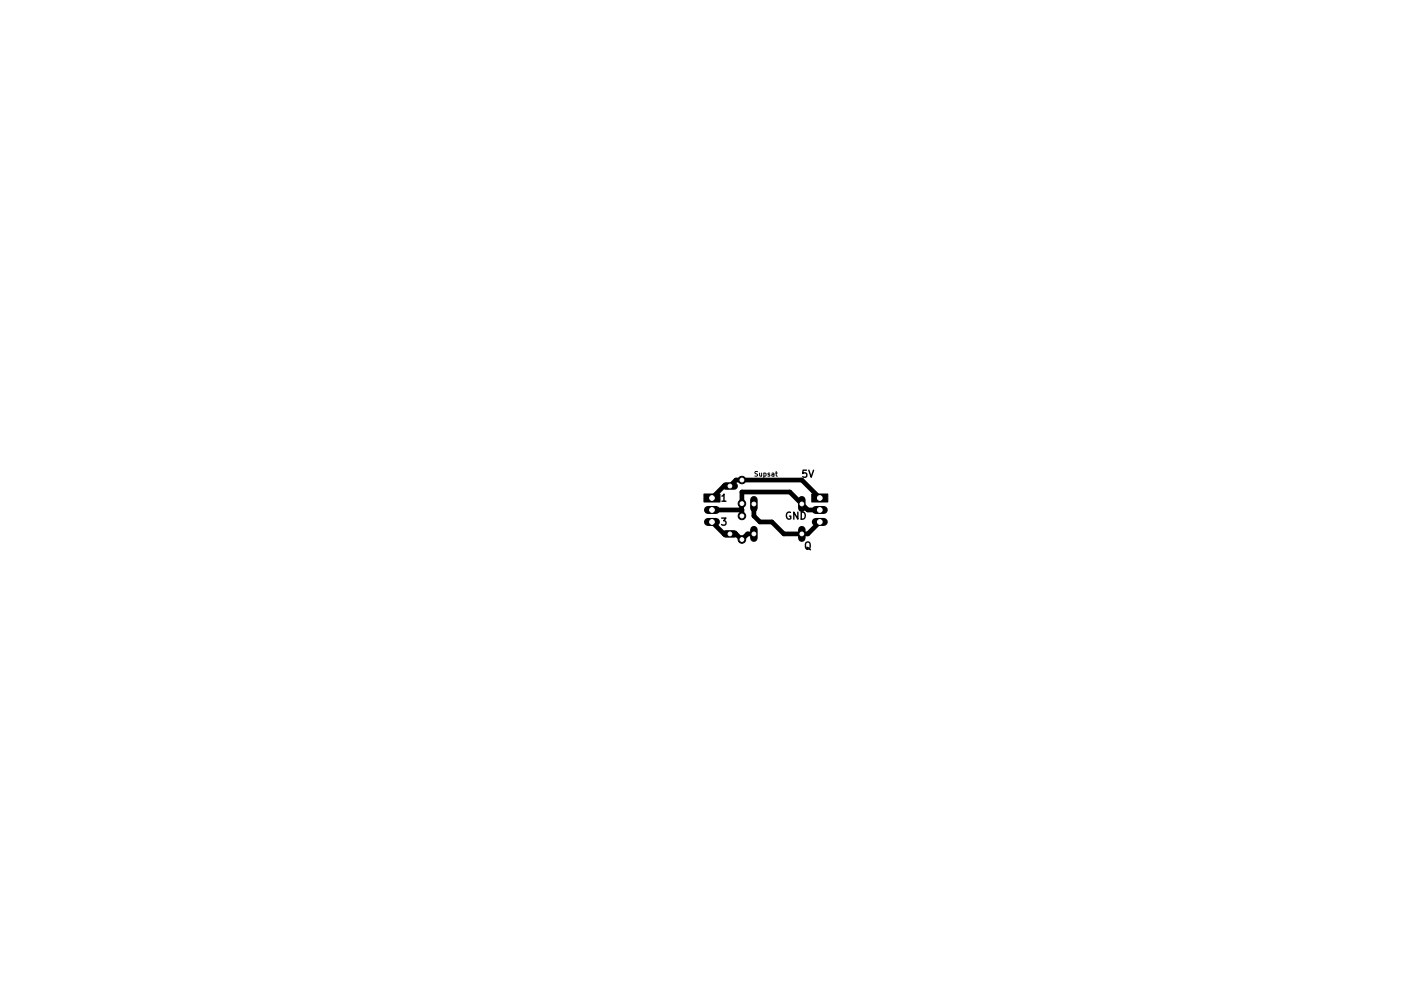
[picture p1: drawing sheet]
<svg xmlns="http://www.w3.org/2000/svg" width="297mm" height="210mm" viewBox="0 0 297 210" stroke-linecap="round" stroke-linejoin="round" font-family="sans-serif">
<path d="M160.6 100.1h-.5a.42 .42 0 0 0 .5 .5l-.1 .4h-.5M161 100.4l.1 .6 .4-.1M161.5 100.4v.6M162 100.4h.2l.2 .2-.1 .4h-.3M162 100.4v1M163.2 100.4l-.4 .1 .4 .2v.3h-.4M163.7 100.4h.3l.1 .6M164.1 100.6l-.5 .2 .2 .2h.3M164.4 100.4h.4M164.6 100v.9l.2 .1" fill="none" stroke="#000" stroke-width=".21"/>
<path d="M171 99.8h-.7l-.1 .7 .2-.2 .5 .1 .2 .2-.1 .5-.2 .2-.6-.2M171.5 99.8l.5 1.5 .5-1.5M153 109.9h.9l-.5 .6 .4 .1v.7l-.2 .1-.6-.1M153.1 105.3l.4-.5v1.5M153.1 106.3h.8M167.6 108.7a.7 .7 0 0 0-.9 .7 .7 .7 0 0 0 .9 .7l.1-.6h-.3M169.2 108.6v1.5l-.9-1.5v1.5M169.9 108.6a.76 .76 0 0 1 .8 .8 .76 .76 0 0 1-.8 .7zM171 115.1l.1-.1a.5 .5 0 0 1 .7 .5v.5a.5 .5 0 0 1-.5 .5 .5 .5 0 0 1-.5-.5v-.5zM171.1 116.1l.7 .5" fill="none" stroke="#000" stroke-width=".3"/>
<g fill="#000" stroke="#000" stroke-width=".21">
<path d="M149.3 104.8h3.4v1.7h-3.4zM172.1 104.8h3.4v1.7h-3.4z"/>
<circle cx="157.3" cy="101.8" r=".8"/>
<circle cx="157.3" cy="114.5" r=".8"/>
<circle cx="157.3" cy="109.5" r=".8"/>
<circle cx="157.3" cy="106.8" r=".8"/>
</g>
<path d="M150.1 108.2h1.7M150.1 110.7h1.7M173 108.2h1.7M173 110.7h1.7" fill="none" stroke="#000" stroke-width="1.7"/>
<path d="M153.9 103.1h1.8M153.9 113.3h1.8M159.8 106v1.8M159.8 112.4v1.8M170 106v1.8M170 112.4v1.8" fill="none" stroke="#000" stroke-width="1.6"/>
<path d="M151 105.7l2.5-2.6h1.3l1.2-1.3h14l3.8 3.9M151 108.2h6.2M151 110.7l2.5 2.6h2.5l1.2 1.2 1.3-1.2h1.3M157.2 108.2l.1-3.8h10.2l3.8 3.8h2.5M157.2 108.2l.1-.1v1.4M159.8 106.9v2.6l1.3 1.2h2.6l2.5 2.6h5.1l2.5-2.6" fill="none" stroke="#000" stroke-width="1"/>
<g fill="#fff" stroke="#fff" stroke-width=".21">
<circle cx="157.3" cy="101.8" r=".4"/>
<circle cx="157.3" cy="106.8" r=".4"/>
<circle cx="157.3" cy="109.5" r=".4"/>
<circle cx="157.3" cy="114.5" r=".4"/>
<circle cx="173.8" cy="105.7" r=".5"/>
<circle cx="173.8" cy="108.2" r=".5"/>
<circle cx="173.8" cy="110.7" r=".5"/>
<circle cx="151" cy="105.7" r=".5"/>
<circle cx="151" cy="108.2" r=".5"/>
<circle cx="151" cy="110.7" r=".5"/>
<circle cx="159.8" cy="106.9" r=".4"/>
<circle cx="170" cy="106.9" r=".4"/>
<circle cx="159.8" cy="113.3" r=".4"/>
<circle cx="170" cy="113.3" r=".4"/>
<circle cx="154.8" cy="103.1" r=".4"/>
<circle cx="154.8" cy="113.3" r=".4"/>
</g>
</svg>
